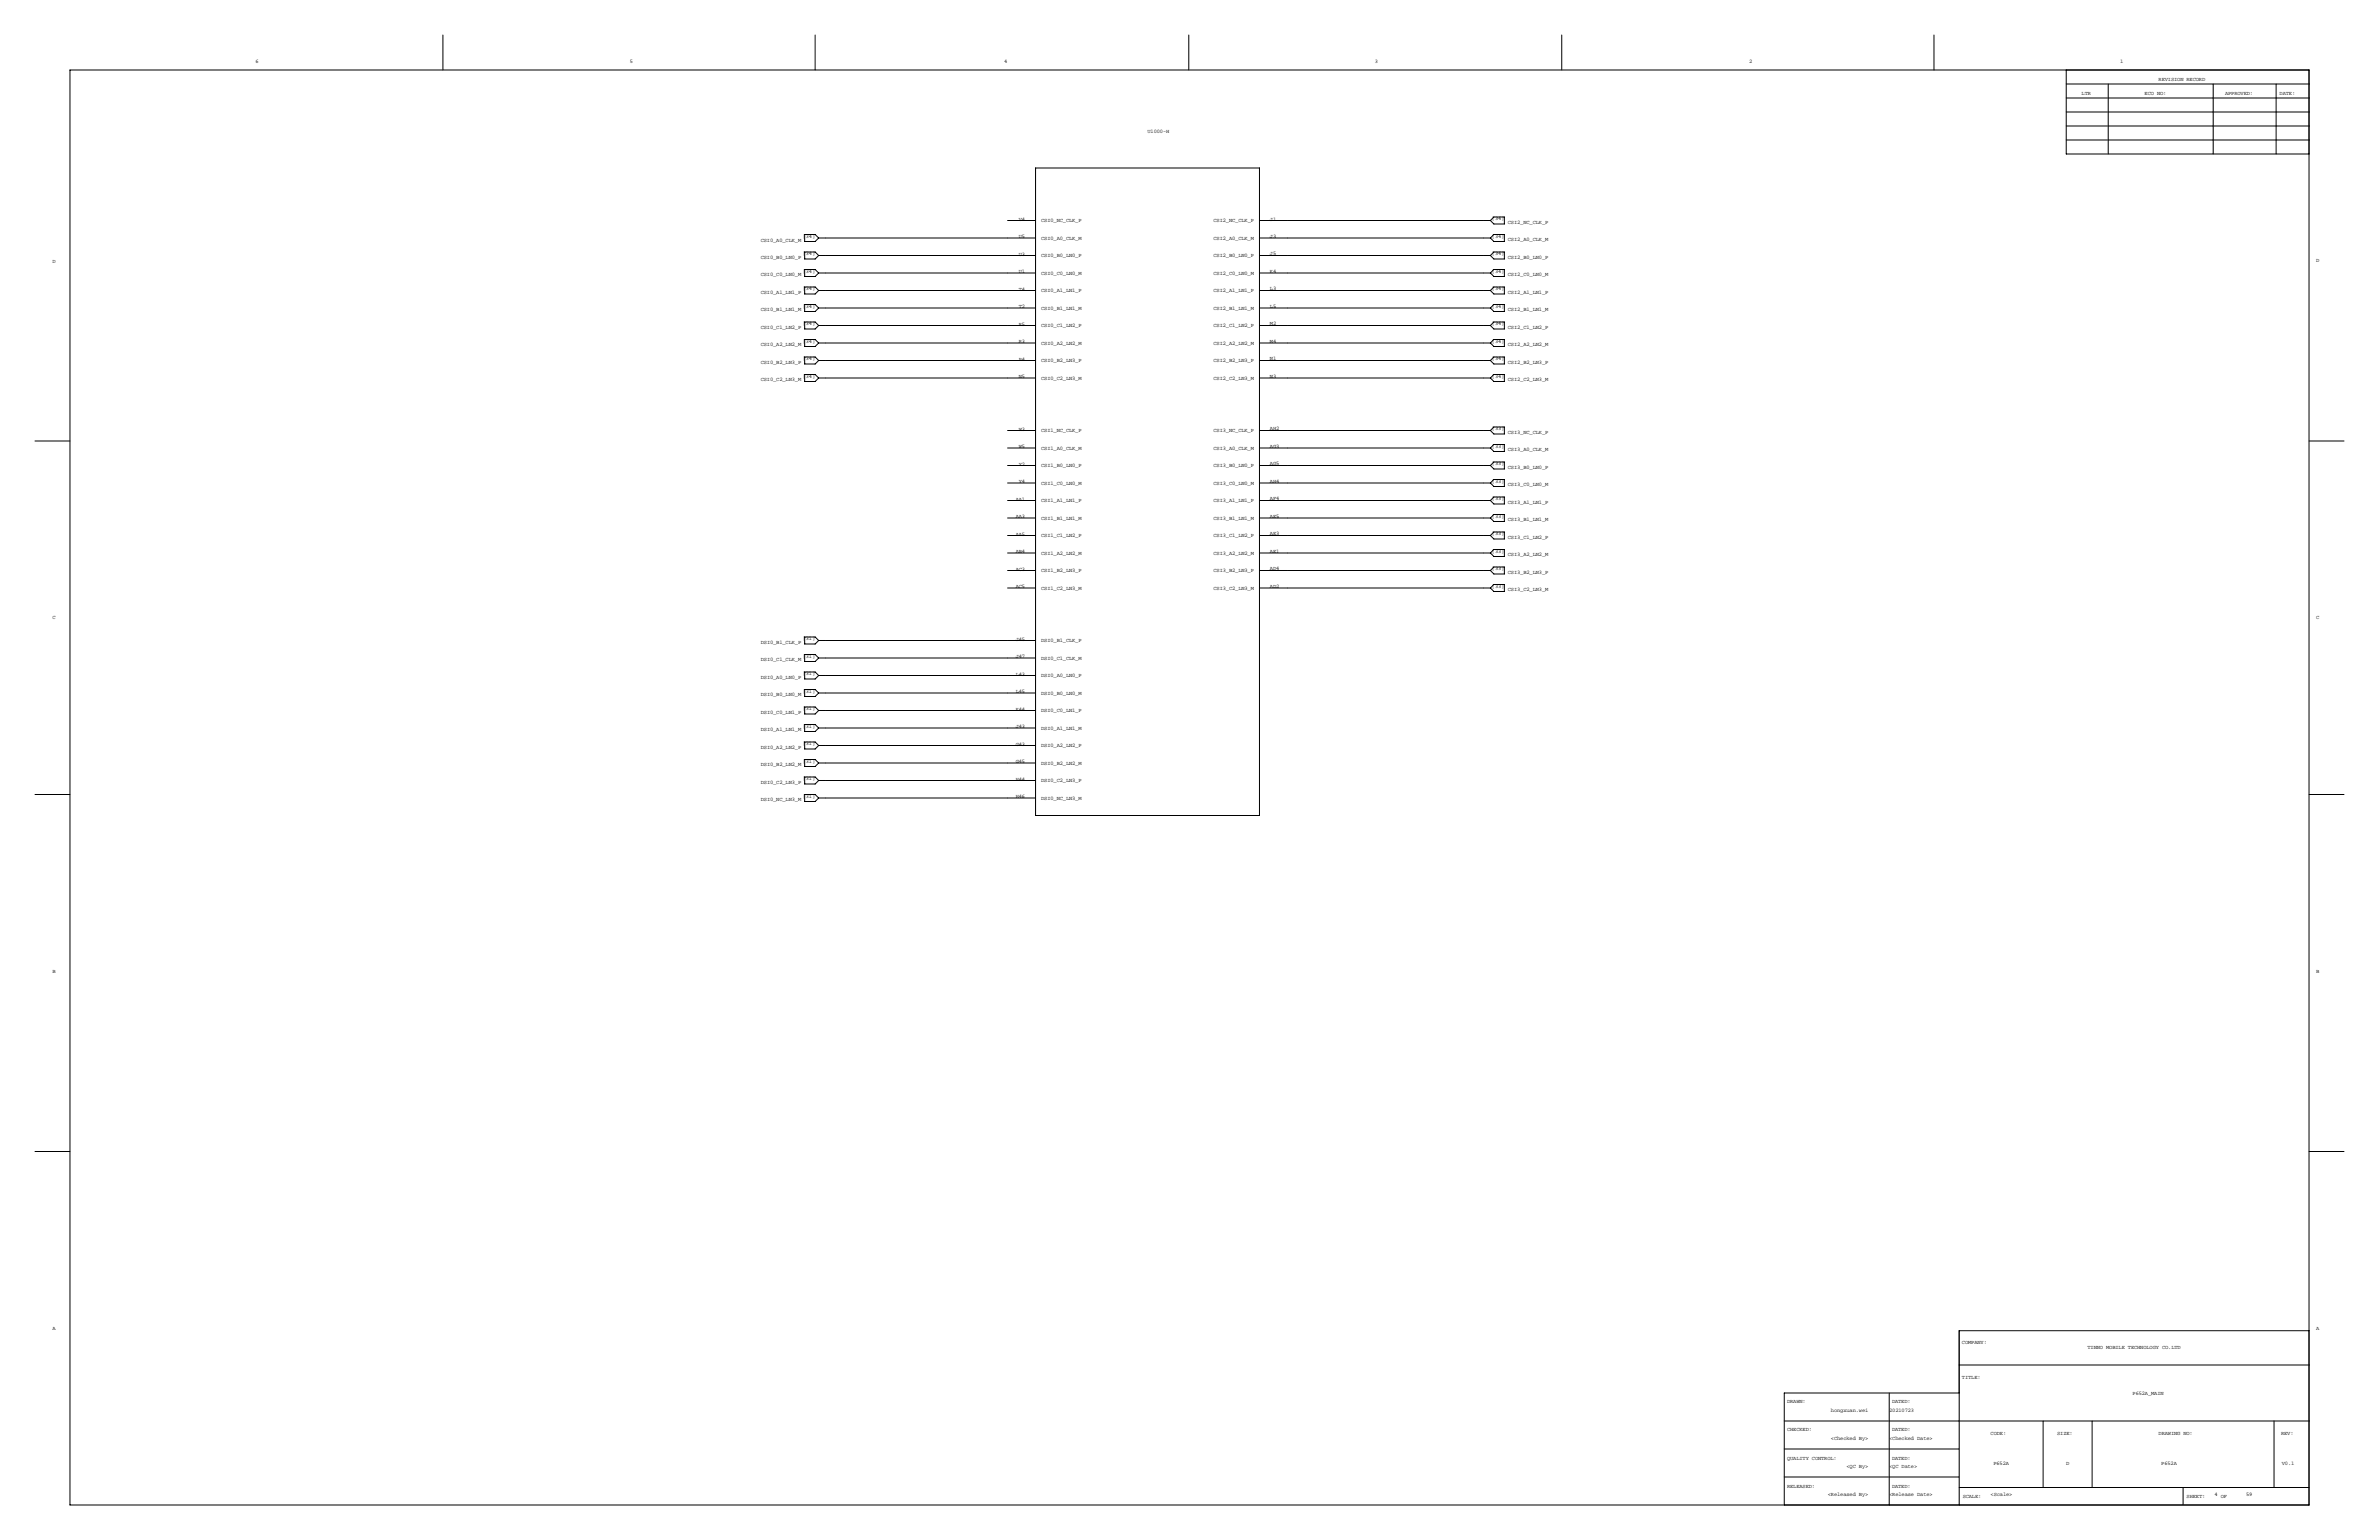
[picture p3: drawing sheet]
<svg xmlns="http://www.w3.org/2000/svg" width="864mm" height="559mm" viewBox="0 0 864 559" stroke-linecap="round" stroke-linejoin="round" font-family="sans-serif">
<defs><g id="words">
<g font-size="2">
<text x="92.7" y="22.9">6</text>
<text x="228.6" y="22.9">5</text>
<text x="364.5" y="22.9">4</text>
<text x="499.1" y="22.9">3</text>
<text x="635" y="22.9">2</text>
<text x="769.6" y="22.9">1</text>
<text x="783.6" y="29.2">REVISION RECORD</text>
<text x="755.6" y="34.3">LTR</text>
<text x="778.5" y="34.3">ECO NO:</text>
<text x="807.7" y="34.3">APPROVED:</text>
<text x="827.5" y="34.3">DATE:</text>
<text x="416.6" y="48.3">U1000-H</text>
<text x="369.9" y="80">V4</text>
<text x="378" y="80.6">CSI0_NC_CLK_P</text>
<text x="440.5" y="80.6">CSI2_NC_CLK_P</text>
<text x="461" y="80">J1</text>
<text x="541.6" y="79.8">[34]</text>
<text x="547.4" y="81.3">CSI2_NC_CLK_P</text>
<text x="276.2" y="87.6">CSI0_A0_CLK_M</text>
<text x="291.4" y="86.2">[34]</text>
<text x="369.9" y="86.4">U5</text>
<text x="378" y="86.9">CSI0_A0_CLK_M</text>
<text x="440.5" y="86.9">CSI2_A0_CLK_M</text>
<text x="461" y="86.4">J3</text>
<text x="541.6" y="86.2">[34]</text>
<text x="547.4" y="87.6">CSI2_A0_CLK_M</text>
<text x="19.1" y="95.2">D</text>
<text x="276.2" y="94">CSI0_B0_LN0_P</text>
<text x="291.4" y="92.5">[34]</text>
<text x="369.9" y="92.7">U3</text>
<text x="378" y="93.3">CSI0_B0_LN0_P</text>
<text x="440.5" y="93.3">CSI2_B0_LN0_P</text>
<text x="461" y="92.7">J5</text>
<text x="541.6" y="92.5">[34]</text>
<text x="547.4" y="94">CSI2_B0_LN0_P</text>
<text x="840.7" y="95.2">D</text>
<text x="276.2" y="100.3">CSI0_C0_LN0_M</text>
<text x="291.4" y="98.9">[34]</text>
<text x="369.9" y="99.1">U1</text>
<text x="378" y="99.6">CSI0_C0_LN0_M</text>
<text x="440.5" y="99.6">CSI2_C0_LN0_M</text>
<text x="461" y="99.1">K4</text>
<text x="541.6" y="98.9">[34]</text>
<text x="547.4" y="100.3">CSI2_C0_LN0_M</text>
<text x="276.2" y="106.7">CSI0_A1_LN1_P</text>
<text x="291.4" y="105.2">[34]</text>
<text x="369.9" y="105.4">T4</text>
<text x="378" y="106">CSI0_A1_LN1_P</text>
<text x="440.5" y="106">CSI2_A1_LN1_P</text>
<text x="461" y="105.4">L3</text>
<text x="541.6" y="105.2">[34]</text>
<text x="547.4" y="106.7">CSI2_A1_LN1_P</text>
<text x="276.2" y="113">CSI0_B1_LN1_M</text>
<text x="291.4" y="111.6">[34]</text>
<text x="369.9" y="111.8">T2</text>
<text x="378" y="112.3">CSI0_B1_LN1_M</text>
<text x="440.5" y="112.3">CSI2_B1_LN1_M</text>
<text x="461" y="111.8">L5</text>
<text x="541.6" y="111.6">[34]</text>
<text x="547.4" y="113">CSI2_B1_LN1_M</text>
<text x="276.2" y="119.4">CSI0_C1_LN2_P</text>
<text x="291.4" y="117.9">[34]</text>
<text x="369.9" y="118.1">R5</text>
<text x="378" y="118.7">CSI0_C1_LN2_P</text>
<text x="440.5" y="118.7">CSI2_C1_LN2_P</text>
<text x="461" y="118.1">M2</text>
<text x="541.6" y="117.9">[34]</text>
<text x="547.4" y="119.4">CSI2_C1_LN2_P</text>
<text x="276.2" y="125.7">CSI0_A2_LN2_M</text>
<text x="291.4" y="124.3">[34]</text>
<text x="369.9" y="124.5">R3</text>
<text x="378" y="125">CSI0_A2_LN2_M</text>
<text x="440.5" y="125">CSI2_A2_LN2_M</text>
<text x="461" y="124.5">M4</text>
<text x="541.6" y="124.3">[34]</text>
<text x="547.4" y="125.7">CSI2_A2_LN2_M</text>
<text x="291.4" y="130.6">[34]</text>
<text x="369.9" y="130.8">P4</text>
<text x="378" y="131.4">CSI0_B2_LN3_P</text>
<text x="440.5" y="131.4">CSI2_B2_LN3_P</text>
<text x="461" y="130.8">N1</text>
<text x="541.6" y="130.6">[34]</text>
<text x="276.2" y="132.1">CSI0_B2_LN3_P</text>
<text x="291.4" y="137">[34]</text>
<text x="369.9" y="137.2">N5</text>
<text x="378" y="137.7">CSI0_C2_LN3_M</text>
<text x="440.5" y="137.7">CSI2_C2_LN3_M</text>
<text x="461" y="137.2">N3</text>
<text x="541.6" y="137">[34]</text>
<text x="547.4" y="132.1">CSI2_B2_LN3_P</text>
<text x="276.2" y="138.4">CSI0_C2_LN3_M</text>
<text x="547.4" y="138.4">CSI2_C2_LN3_M</text>
<text x="369.9" y="156.2">W3</text>
<text x="378" y="156.8">CSI1_NC_CLK_P</text>
<text x="440.5" y="156.8">CSI3_NC_CLK_P</text>
<text x="461" y="156.2">AH2</text>
<text x="541.6" y="156">[33]</text>
<text x="547.4" y="157.5">CSI3_NC_CLK_P</text>
<text x="369.9" y="162.6">W5</text>
<text x="378" y="163.1">CSI1_A0_CLK_M</text>
<text x="440.5" y="163.1">CSI3_A0_CLK_M</text>
<text x="461" y="162.6">AG3</text>
<text x="541.6" y="162.4">[33]</text>
<text x="547.4" y="163.8">CSI3_A0_CLK_M</text>
<text x="369.9" y="168.9">Y2</text>
<text x="378" y="169.5">CSI1_B0_LN0_P</text>
<text x="440.5" y="169.5">CSI3_B0_LN0_P</text>
<text x="461" y="168.9">AG5</text>
<text x="541.6" y="168.7">[33]</text>
<text x="547.4" y="170.2">CSI3_B0_LN0_P</text>
<text x="369.9" y="175.3">Y4</text>
<text x="378" y="175.8">CSI1_C0_LN0_M</text>
<text x="440.5" y="175.8">CSI3_C0_LN0_M</text>
<text x="461" y="175.3">AH4</text>
<text x="541.6" y="175.1">[33]</text>
<text x="547.4" y="176.5">CSI3_C0_LN0_M</text>
<text x="368.7" y="181.6">AA1</text>
<text x="378" y="182.2">CSI1_A1_LN1_P</text>
<text x="440.5" y="182.2">CSI3_A1_LN1_P</text>
<text x="461" y="181.6">AF4</text>
<text x="541.6" y="181.4">[33]</text>
<text x="547.4" y="182.9">CSI3_A1_LN1_P</text>
<text x="368.7" y="188">AA3</text>
<text x="378" y="188.5">CSI1_B1_LN1_M</text>
<text x="440.5" y="188.5">CSI3_B1_LN1_M</text>
<text x="461" y="188">AE5</text>
<text x="541.6" y="187.8">[33]</text>
<text x="547.4" y="189.2">CSI3_B1_LN1_M</text>
<text x="368.7" y="194.3">AA5</text>
<text x="378" y="194.9">CSI1_C1_LN2_P</text>
<text x="440.5" y="194.9">CSI3_C1_LN2_P</text>
<text x="461" y="194.3">AE3</text>
<text x="541.6" y="194.1">[33]</text>
<text x="547.4" y="195.6">CSI3_C1_LN2_P</text>
<text x="368.7" y="200.7">AB4</text>
<text x="378" y="201.2">CSI1_A2_LN2_M</text>
<text x="440.5" y="201.2">CSI3_A2_LN2_M</text>
<text x="461" y="200.7">AE1</text>
<text x="541.6" y="200.5">[33]</text>
<text x="547.4" y="201.9">CSI3_A2_LN2_M</text>
<text x="368.7" y="207">AC3</text>
<text x="378" y="207.6">CSI1_B2_LN3_P</text>
<text x="440.5" y="207.6">CSI3_B2_LN3_P</text>
<text x="461" y="207">AD4</text>
<text x="541.6" y="206.8">[33]</text>
<text x="547.4" y="208.3">CSI3_B2_LN3_P</text>
<text x="368.7" y="213.4">AC5</text>
<text x="378" y="213.9">CSI1_C2_LN3_M</text>
<text x="440.5" y="213.9">CSI3_C2_LN3_M</text>
<text x="461" y="213.4">AD2</text>
<text x="541.6" y="213.2">[33]</text>
<text x="547.4" y="214.6">CSI3_C2_LN3_M</text>
<text x="19.1" y="224.8">C</text>
<text x="840.7" y="224.8">C</text>
<text x="276.2" y="233.7">DSI0_B1_CLK_P</text>
<text x="291.4" y="232.2">[31]</text>
<text x="368.7" y="232.4">J45</text>
<text x="378" y="233">DSI0_B1_CLK_P</text>
<text x="291.4" y="238.6">[31]</text>
<text x="368.7" y="238.8">J47</text>
<text x="378" y="239.3">DSI0_C1_CLK_M</text>
<text x="276.2" y="240">DSI0_C1_CLK_M</text>
<text x="291.4" y="244.9">[31]</text>
<text x="368.7" y="245.1">L43</text>
<text x="378" y="245.7">DSI0_A0_LN0_P</text>
<text x="276.2" y="246.4">DSI0_A0_LN0_P</text>
<text x="291.4" y="251.3">[31]</text>
<text x="368.7" y="251.5">L45</text>
<text x="276.2" y="252.7">DSI0_B0_LN0_M</text>
<text x="291.4" y="257.6">[31]</text>
<text x="368.7" y="257.8">K44</text>
<text x="378" y="252">DSI0_B0_LN0_M</text>
<text x="276.2" y="259.1">DSI0_C0_LN1_P</text>
<text x="291.4" y="264">[31]</text>
<text x="378" y="258.4">DSI0_C0_LN1_P</text>
<text x="276.2" y="265.4">DSI0_A1_LN1_M</text>
<text x="368.7" y="264.2">J43</text>
<text x="378" y="264.7">DSI0_A1_LN1_M</text>
<text x="276.2" y="271.8">DSI0_A2_LN2_P</text>
<text x="291.4" y="270.3">[31]</text>
<text x="368.7" y="270.5">G43</text>
<text x="378" y="271.1">DSI0_A2_LN2_P</text>
<text x="276.2" y="278.1">DSI0_B2_LN2_M</text>
<text x="291.4" y="276.7">[31]</text>
<text x="368.7" y="276.9">G45</text>
<text x="378" y="277.4">DSI0_B2_LN2_M</text>
<text x="276.2" y="284.5">DSI0_C2_LN3_P</text>
<text x="291.4" y="283">[31]</text>
<text x="368.7" y="283.2">H44</text>
<text x="378" y="283.8">DSI0_C2_LN3_P</text>
<text x="276.2" y="290.8">DSI0_NC_LN3_M</text>
<text x="291.4" y="289.4">[31]</text>
<text x="368.7" y="289.6">H46</text>
<text x="378" y="290.1">DSI0_NC_LN3_M</text>
<text x="19.1" y="353.1">B</text>
<text x="840.7" y="353.1">B</text>
<text x="19.1" y="482.6">A</text>
<text x="840.7" y="482.6">A</text>
<text x="712.2" y="487.7">COMPANY:</text>
<text x="757.8" y="489.5">TINNO MOBILE TECHNOLOGY CO.LTD</text>
<text x="712.2" y="500.4">TITLE:</text>
<text x="648.7" y="509.3">DRAWN:</text>
<text x="686.8" y="509.3">DATED:</text>
<text x="774.1" y="506">P652A_MAIN</text>
<text x="664.7" y="512.4">hongxuan.wei</text>
<text x="685.8" y="512.4">20210723</text>
<text x="648.7" y="519.4">CHECKED:</text>
<text x="686.8" y="519.4">DATED:</text>
<text x="722.6" y="520.7">CODE:</text>
<text x="746.8" y="520.7">SIZE:</text>
<text x="783.6" y="520.7">DRAWING NO:</text>
<text x="828" y="520.7">REV:</text>
<text x="664.7" y="522.5">&lt;Checked By&gt;</text>
<text x="685.8" y="522.5">&lt;Checked Date&gt;</text>
<text x="648.7" y="529.6">QUALITY CONTROL:</text>
<text x="670.3" y="532.7">&lt;QC By&gt;</text>
<text x="685.8" y="532.7">&lt;QC Date&gt;</text>
<text x="686.8" y="529.6">DATED:</text>
<text x="723.6" y="531.4">P652A</text>
<text x="750" y="531.4">D</text>
<text x="784.6" y="531.4">P652A</text>
<text x="828.3" y="531.4">V0.1</text>
<text x="648.7" y="539.8">RELEASED:</text>
<text x="686.8" y="539.8">DATED:</text>
<text x="663.5" y="542.8">&lt;Released By&gt;</text>
<text x="685.8" y="542.8">&lt;Release Date&gt;</text>
<text x="712.5" y="543.6">SCALE:</text>
<text x="722.6" y="542.8">&lt;Scale&gt;</text>
<text x="793.7" y="543.6">SHEET:</text>
<text x="803.9" y="542.8">4</text>
<text x="806.2" y="543.6">OF</text>
<text x="815.3" y="542.8">59</text>
</g>
</g></defs>
<g fill="none" stroke="#000" stroke-width=".36">
<path d="M160.8 12.7v12.7M295.9 12.7v12.7M431.5 12.7v12.7M566.9 12.7v12.7M702.1 12.7v12.7M25.4 25.4h812.8v520.7h-812.8zM750.1 35.6h88.1M750.1 30.5h88.1M750.1 25.4v30.5h88.1M765.3 30.5v25.4M803.4 30.5v25.4M826.3 30.5v25.4"/>
<path d="M750.1 50.8h88.1M750.1 45.7h88.1M750.1 40.6h88.1M375.9 61h81.3v234.9h-81.3zM292.1 85.1h3.8l1.3 1.3-1.3 1.2h-3.8zM292.1 91.4h3.8l1.3 1.3-1.3 1.3h-3.8zM292.1 97.8h3.8l1.3 1.3-1.3 1.2h-3.8zM297.2 86.4h78.7M297.2 92.7h78.7M297.2 99.1h78.7M365.8 80h10.1M457.2 80h83.8"/>
<path d="M457.2 86.4h83.8M457.2 92.7h83.8M457.2 99.1h83.8M541 86.4l1.3-1.3h3.8v2.5h-3.8zM541 92.7l1.3-1.3h3.8v2.6h-3.8zM541 99.1l1.3-1.3h3.8v2.5h-3.8zM541 80l1.3-1.3h3.8v2.6h-3.8zM292.1 104.1h3.8l1.3 1.3-1.3 1.3h-3.8zM292.1 110.5h3.8l1.3 1.3-1.3 1.2h-3.8zM292.1 116.8h3.8l1.3 1.3-1.3 1.3h-3.8zM297.2 105.4h78.7M297.2 111.8h78.7"/>
<path d="M297.2 118.1h78.7M457.2 105.4h83.8M457.2 111.8h83.8M457.2 118.1h83.8M541 105.4l1.3-1.3h3.8v2.6h-3.8zM541 111.8l1.3-1.3h3.8v2.5h-3.8zM541 118.1l1.3-1.3h3.8v2.6h-3.8zM292.1 123.2h3.8l1.3 1.3-1.3 1.2h-3.8zM292.1 129.5h3.8l1.3 1.3-1.3 1.3h-3.8zM292.1 135.9h3.8l1.3 1.3-1.3 1.2h-3.8zM297.2 124.5h78.7M297.2 130.8h78.7"/>
<path d="M297.2 137.2h78.7M457.2 124.5h83.8M457.2 130.8h83.8M457.2 137.2h83.8M541 124.5l1.3-1.3h3.8v2.5h-3.8zM541 130.8l1.3-1.3h3.8v2.6h-3.8zM541 137.2l1.3-1.3h3.8v2.5h-3.8zM365.8 156.2h10.1M457.2 156.2h83.8M541 156.2l1.3-1.3h3.8v2.6h-3.8zM12.7 160h12.7M365.8 162.6h10.1"/>
<path d="M365.8 168.9h10.1M365.8 175.3h10.1M457.2 162.6h83.8M457.2 168.9h83.8M457.2 175.3h83.8M541 162.6l1.3-1.3h3.8v2.5h-3.8zM541 168.9l1.3-1.3h3.8v2.6h-3.8zM541 175.3l1.3-1.3h3.8v2.5h-3.8zM838.2 160h12.7M365.8 181.6h10.1M365.8 188h10.1M365.8 194.3h10.1"/>
<path d="M457.2 181.6h83.8M457.2 188h83.8M457.2 194.3h83.8M541 181.6l1.3-1.3h3.8v2.6h-3.8zM541 188l1.3-1.3h3.8v2.5h-3.8zM541 194.3l1.3-1.3h3.8v2.6h-3.8zM365.8 200.7h10.1M365.8 207h10.1M365.8 213.4h10.1M457.2 200.7h83.8M457.2 207h83.8M457.2 213.4h83.8"/>
<path d="M541 200.7l1.3-1.3h3.8v2.5h-3.8zM541 207l1.3-1.3h3.8v2.6h-3.8zM541 213.4l1.3-1.3h3.8v2.5h-3.8zM292.1 231.1h3.8l1.3 1.3-1.3 1.3h-3.8zM292.1 237.5h3.8l1.3 1.3-1.3 1.2h-3.8zM297.2 232.4h78.7M297.2 238.8h78.7M292.1 243.8h3.8l1.3 1.3-1.3 1.3h-3.8zM292.1 250.2h3.8l1.3 1.3-1.3 1.2h-3.8zM292.1 256.5h3.8l1.3 1.3-1.3 1.3h-3.8zM297.2 245.1h78.7M297.2 251.5h78.7"/>
<path d="M297.2 257.8h78.7M292.1 262.9h3.8l1.3 1.3-1.3 1.2h-3.8zM292.1 269.2h3.8l1.3 1.3-1.3 1.3h-3.8zM292.1 275.6h3.8l1.3 1.3-1.3 1.2h-3.8zM297.2 264.2h78.7M297.2 270.5h78.7M297.2 276.9h78.7M12.7 288.3h12.7M292.1 288.3h3.8l1.3 1.3-1.3 1.2h-3.8zM292.1 281.9h3.8l1.3 1.3-1.3 1.3h-3.8zM297.2 283.2h78.7M297.2 289.6h78.7"/>
<path d="M838.2 288.3h12.7M12.7 417.8h12.7M838.2 417.8h12.7M711.2 495.3h127M838.2 482.9h-127v63.2M647.7 515.6h190.5M685.8 505.5v40.6M711.2 505.5h-63.5v40.6M741.7 515.6v24.1M759.5 515.6v24.1M825.5 515.6v24.1M647.7 535.9h63.5"/>
<path d="M647.7 525.8h63.5M711.2 539.8h127M792.5 539.8v6.3"/>
</g>
<use href="#words"/>
</svg>
